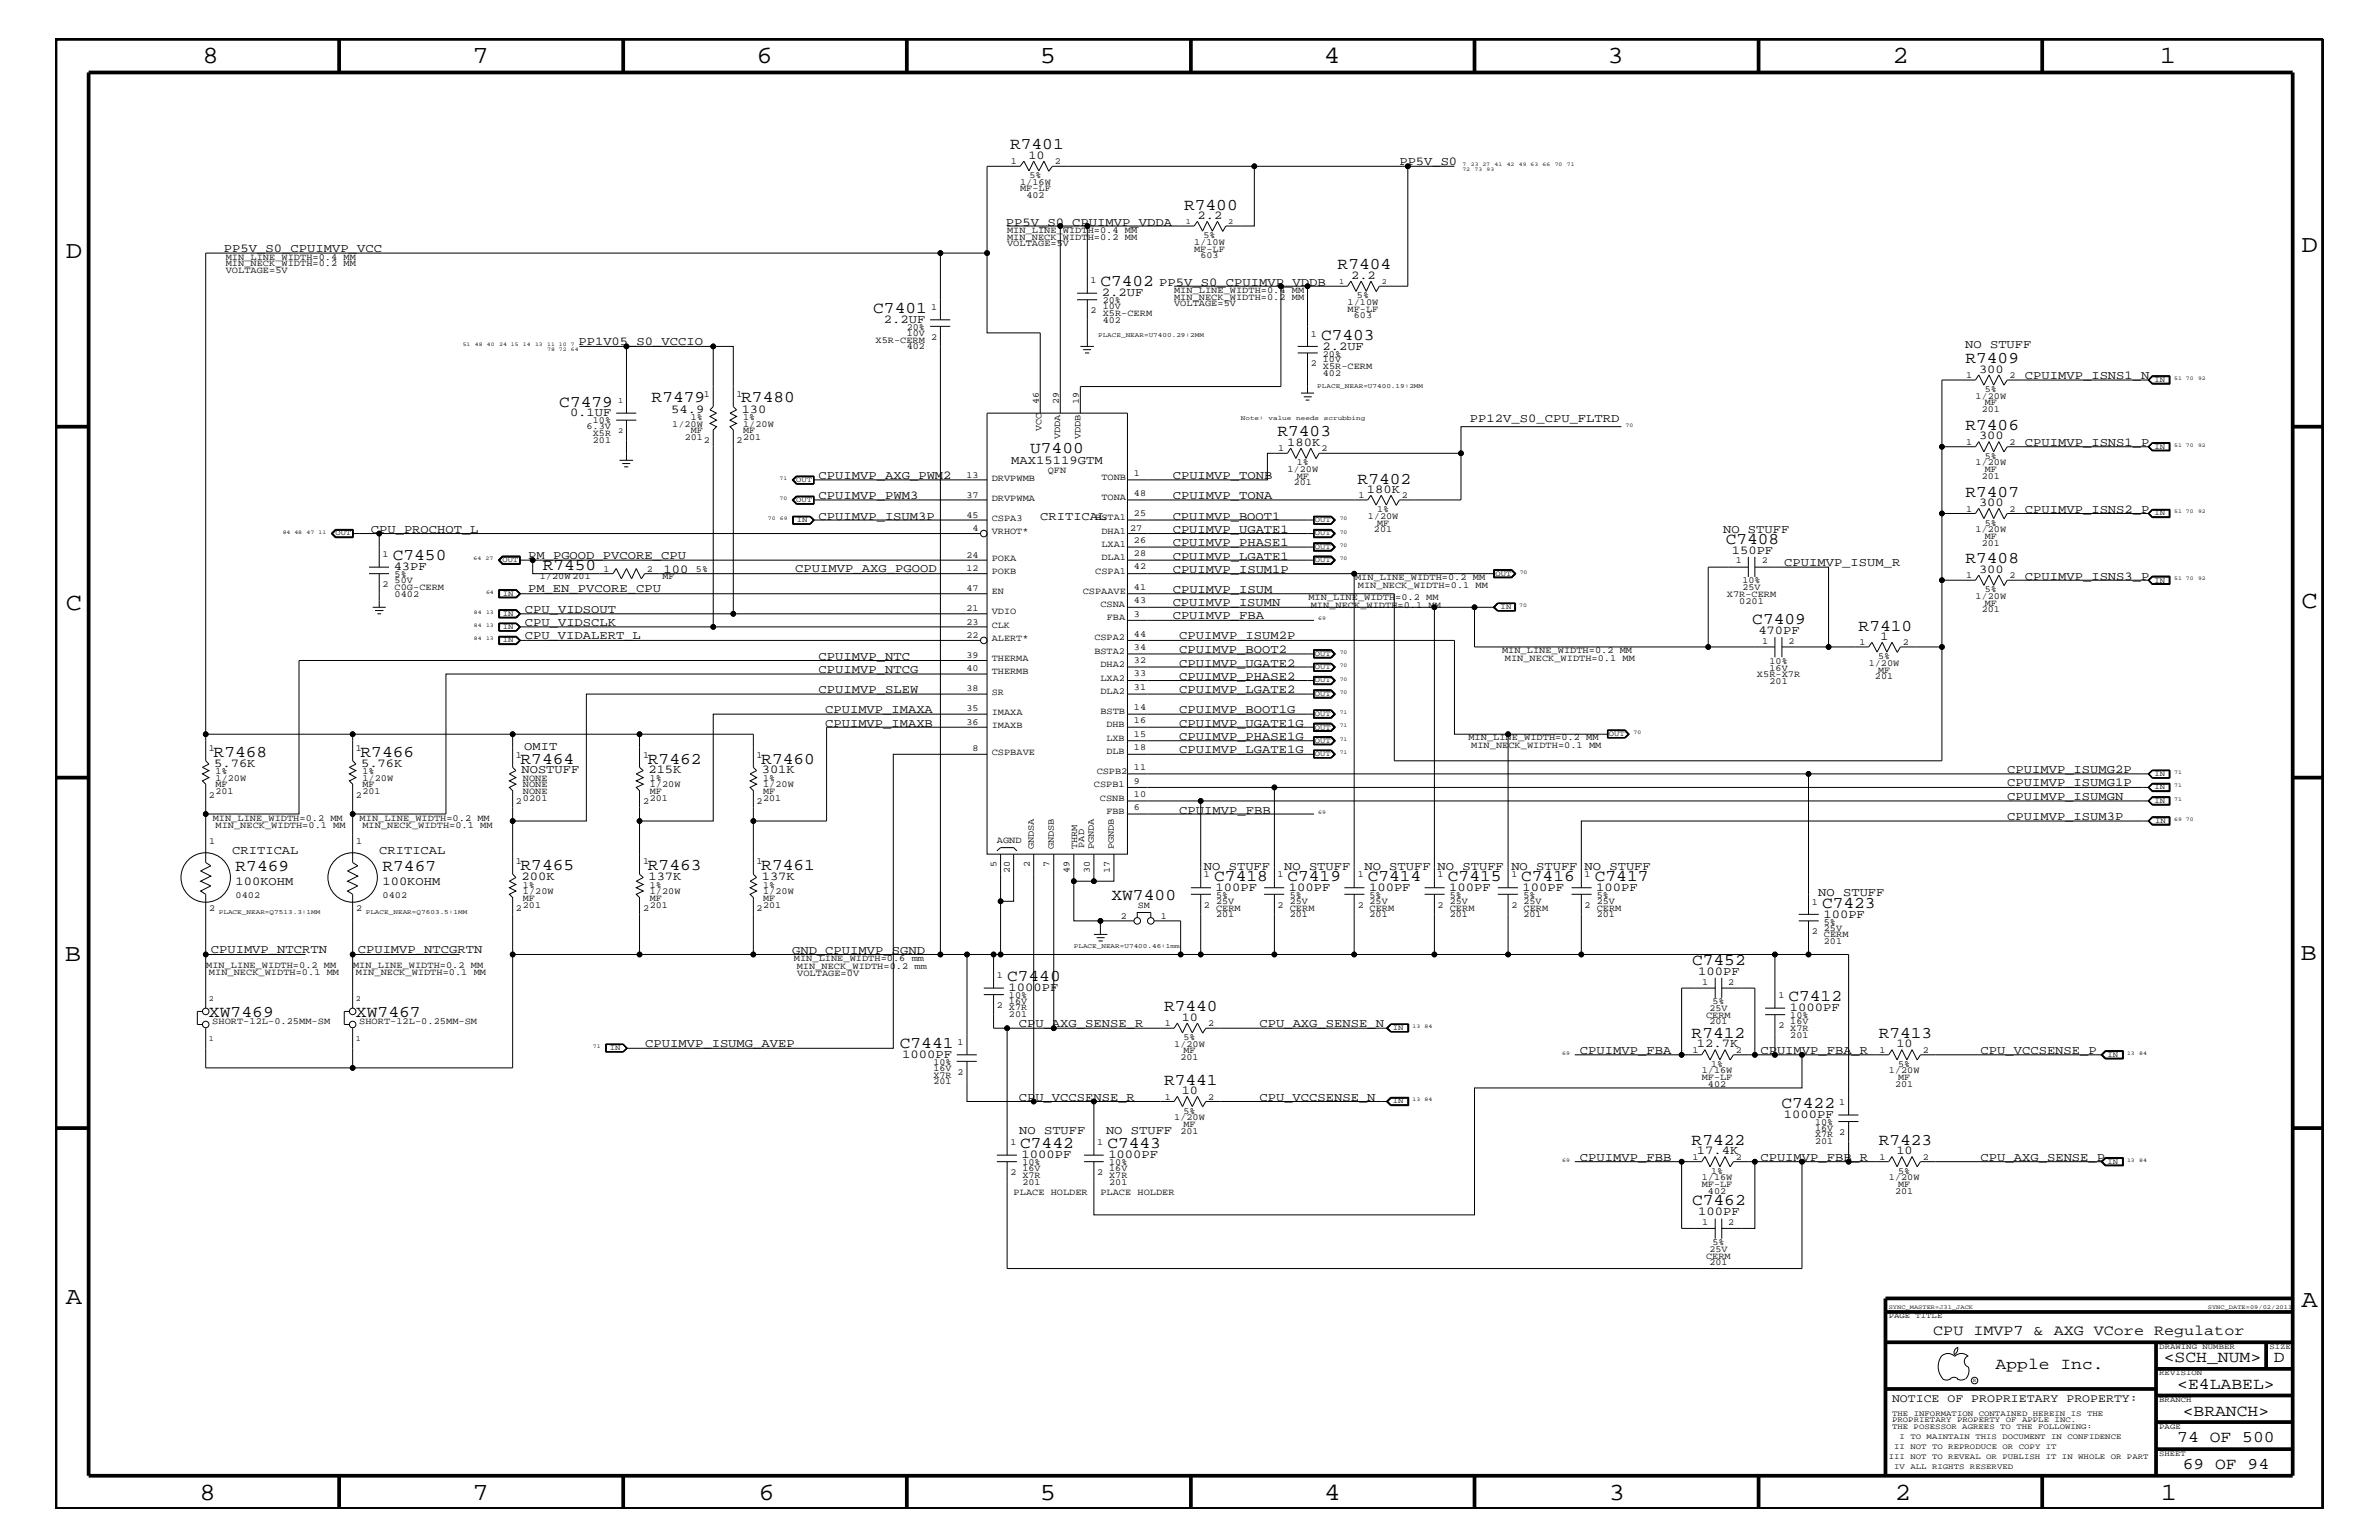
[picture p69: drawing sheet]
<svg xmlns="http://www.w3.org/2000/svg" width="432mm" height="279mm" viewBox="0 0 432 279" stroke-linecap="round" stroke-linejoin="round" font-family="sans-serif">
<defs><g id="words">
<g font-size="4.5">
<text x="36.7" y="11.5">8</text>
<text x="85.8" y="11.5">7</text>
<text x="137.3" y="11.5">6</text>
<text x="188.7" y="11.5">5</text>
<text x="240.3" y="11.5">4</text>
<text x="291.8" y="11.5">3</text>
<text x="343.5" y="11.5">2</text>
<text x="392" y="11.5">1</text>
<text x="11.9" y="46.8">D</text>
<text x="417.7" y="45.7">D</text>
<text x="11.9" y="110.6">C</text>
<text x="417.7" y="110.3">C</text>
<text x="11.8" y="174.3">B</text>
<text x="417.6" y="174.2">B</text>
<text x="11.9" y="236.7">A</text>
<text x="417.7" y="237.1">A</text>
<text x="36.2" y="272.1">8</text>
<text x="85.8" y="272.1">7</text>
<text x="137.7" y="272.1">6</text>
<text x="188.7" y="272.1">5</text>
<text x="240.4" y="272.1">4</text>
<text x="292" y="272.1">3</text>
<text x="343.9" y="272.1">2</text>
<text x="392.2" y="272.1">1</text>
</g>
<g font-size="3">
<text x="183.3" y="27.1">R7401</text>
<text x="214.9" y="38">R7400</text>
<text x="199.7" y="51.9">C7402</text>
<text x="242.8" y="48.9">R7404</text>
<text x="158.5" y="56.8">C7401</text>
<text x="239.8" y="61.7">C7403</text>
<text x="356.7" y="65.9">R7409</text>
<text x="101.5" y="73.8">C7479</text>
<text x="118.3" y="73">R7479</text>
<text x="134.5" y="73">R7480</text>
<text x="187" y="82.2">U7400</text>
<text x="231.9" y="79.2">R7403</text>
<text x="356.7" y="78">R7406</text>
<text x="246.4" y="87.7">R7402</text>
<text x="356.7" y="90.1">R7407</text>
<text x="71.3" y="101.6">C7450</text>
<text x="313.2" y="98.7">C7408</text>
<text x="98.5" y="103.5">R7450</text>
<text x="356.7" y="102.2">R7408</text>
<text x="318.1" y="113.1">C7409</text>
<text x="337.4" y="114.4">R7410</text>
<text x="38.8" y="137.3">R7468</text>
<text x="65.4" y="137.3">R7466</text>
<text x="94.5" y="138.5">R7464</text>
<text x="117.6" y="138.5">R7462</text>
<text x="138.2" y="138.5">R7460</text>
<text x="42.8" y="158">R7469</text>
<text x="69.4" y="158">R7467</text>
<text x="94.5" y="157.9">R7465</text>
<text x="117.6" y="157.9">R7463</text>
<text x="138.2" y="157.9">R7461</text>
<text x="220.4" y="159.9">C7418</text>
<text x="233.7" y="159.9">C7419</text>
<text x="248.2" y="159.9">C7414</text>
<text x="262.8" y="159.9">C7415</text>
<text x="276.1" y="159.9">C7416</text>
<text x="289.5" y="159.9">C7417</text>
<text x="201.7" y="163.4">XW7400</text>
<text x="330.7" y="164.7">C7423</text>
<text x="182.8" y="178">C7440</text>
<text x="307.1" y="175">C7452</text>
<text x="37.9" y="184.6">XW7469</text>
<text x="64.6" y="184.6">XW7467</text>
<text x="211.3" y="183.5">R7440</text>
<text x="324.6" y="181.6">C7412</text>
<text x="163.3" y="190.2">C7441</text>
<text x="307" y="188.3">R7412</text>
<text x="341" y="188.3">R7413</text>
<text x="211.3" y="196.8">R7441</text>
<text x="323.3" y="201">C7422</text>
<text x="185.2" y="208.3">C7442</text>
<text x="201" y="208.3">C7443</text>
<text x="307" y="207.7">R7422</text>
<text x="341" y="207.7">R7423</text>
<text x="307.1" y="218.6">C7462</text>
<text x="362.2" y="248.4">Apple Inc.</text>
<text x="392.7" y="247.1">&lt;SCH_NUM&gt;</text>
<text x="395.2" y="252">&lt;E4LABEL&gt;</text>
<text x="412.7" y="247.1">D</text>
<text x="396.2" y="256.8">&lt;BRANCH&gt;</text>
<text x="395.2" y="261.6">74 OF 500</text>
<text x="396.2" y="266.6">69 OF 94</text>
</g>
<text font-size="2.7" x="350.9" y="242.3">CPU IMVP7 &amp; AXG VCore Regulator</text>
<g font-size="2.2">
<text x="186.6" y="28.8">10</text>
<text x="254" y="30">PP5V_S0</text>
<text x="182.5" y="40.9">PP5V_S0_CPUIMVP_VDDA</text>
<text x="217.4" y="39.7">2.2</text>
<text x="40.6" y="45.7">PP5V_S0_CPUIMVP_VCC</text>
<text x="200" y="53.8">2.2UF</text>
<text x="210.4" y="51.8">PP5V_S0_CPUIMVP_VDDB</text>
<text x="245.2" y="50.7">2.2</text>
<text x="160.4" y="58.6">2.2UF</text>
<text x="105" y="62.6">PP1V05_S0_VCCIO</text>
<text x="240" y="63.4">2.2UF</text>
<text x="356.7" y="63.2">NO STUFF</text>
<text x="359.2" y="67.6">300</text>
<text x="367.5" y="68.8">CPUIMVP_ISNS1_N</text>
<text x="103.5" y="75.6">0.1UF</text>
<text x="121.8" y="74.9">54.9</text>
<text x="134.6" y="74.9">130</text>
<text x="266.8" y="76.6">PP12V_S0_CPU_FLTRD</text>
<text x="233.6" y="80.9">180K</text>
<text x="359.2" y="79.7">300</text>
<text x="367.5" y="80.9">CPUIMVP_ISNS1_P</text>
<text x="148.6" y="87">CPUIMVP_AXG_PWM2</text>
<text x="183.6" y="84.2">MAX15119GTM</text>
<text x="212.9" y="87">CPUIMVP_TONB</text>
<text x="248.1" y="89.4">180K</text>
<text x="148.6" y="90.6">CPUIMVP_PWM3</text>
<text x="148.6" y="94.3">CPUIMVP_ISUM3P</text>
<text x="188.8" y="94.3">CRITICAL</text>
<text x="212.9" y="94.3">CPUIMVP_BOOT1</text>
<text x="212.9" y="90.6">CPUIMVP_TONA</text>
<text x="359.2" y="91.8">300</text>
<text x="367.5" y="93.1">CPUIMVP_ISNS2_P</text>
<text x="67.3" y="96.6">CPU_PROCHOT_L</text>
<text x="95.8" y="101.4">PM_PGOOD_PVCORE_CPU</text>
<text x="212.9" y="99.1">CPUIMVP_PHASE1</text>
<text x="212.9" y="101.5">CPUIMVP_LGATE1</text>
<text x="212.9" y="96.6">CPUIMVP_UGATE1</text>
<text x="312.8" y="96.6">NO STUFF</text>
<text x="314.3" y="100.4">150PF</text>
<text x="71.5" y="103.5">43PF</text>
<text x="95.8" y="107.5">PM_EN_PVCORE_CPU</text>
<text x="120.4" y="104">100</text>
<text x="144.4" y="103.8">CPUIMVP_AXG_PGOOD</text>
<text x="212.9" y="103.9">CPUIMVP_ISUM1P</text>
<text x="212.9" y="107.6">CPUIMVP_ISUM</text>
<text x="323.9" y="102.7">CPUIMVP_ISUM_R</text>
<text x="359.2" y="104">300</text>
<text x="367.5" y="105.2">CPUIMVP_ISNS3_P</text>
<text x="95.2" y="111.2">CPU_VIDSOUT</text>
<text x="95.2" y="113.7">CPU_VIDSCLK</text>
<text x="212.9" y="112.4">CPUIMVP_FBA</text>
<text x="212.9" y="110">CPUIMVP_ISUMN</text>
<text x="95.2" y="116">CPU_VIDALERT_L</text>
<text x="148.6" y="119.7">CPUIMVP_NTC</text>
<text x="214" y="118.5">CPUIMVP_BOOT2</text>
<text x="214" y="116">CPUIMVP_ISUM2P</text>
<text x="319.2" y="115">470PF</text>
<text x="341.3" y="116.1">1</text>
<text x="148.6" y="125.8">CPUIMVP_SLEW</text>
<text x="148.6" y="122.1">CPUIMVP_NTCG</text>
<text x="214" y="125.8">CPUIMVP_LGATE2</text>
<text x="214" y="123.3">CPUIMVP_PHASE2</text>
<text x="214" y="120.9">CPUIMVP_UGATE2</text>
<text x="149.8" y="131.9">CPUIMVP_IMAXB</text>
<text x="149.8" y="129.4">CPUIMVP_IMAXA</text>
<text x="214" y="131.9">CPUIMVP_UGATE1G</text>
<text x="214" y="129.4">CPUIMVP_BOOT1G</text>
<text x="95.2" y="136">OMIT</text>
<text x="214" y="134.2">CPUIMVP_PHASE1G</text>
<text x="214" y="136.7">CPUIMVP_LGATE1G</text>
<text x="38.9" y="139.1">5.76K</text>
<text x="65.5" y="139.1">5.76K</text>
<text x="94.7" y="140.3">NOSTUFF</text>
<text x="117.7" y="140.3">215K</text>
<text x="138.3" y="140.3">301K</text>
<text x="364.3" y="142.7">CPUIMVP_ISUMG1P</text>
<text x="364.3" y="140.3">CPUIMVP_ISUMG2P</text>
<text x="214" y="147.6">CPUIMVP_FBB</text>
<text x="364.3" y="145.1">CPUIMVP_ISUMGN</text>
<text x="364.3" y="148.8">CPUIMVP_ISUM3P</text>
<text x="42.2" y="155">CRITICAL</text>
<text x="68.8" y="155">CRITICAL</text>
<text x="42.8" y="160.6">100KOHM</text>
<text x="69.4" y="160.6">100KOHM</text>
<text x="94.7" y="159.7">200K</text>
<text x="117.7" y="159.7">137K</text>
<text x="138.3" y="159.7">137K</text>
<text x="218.5" y="157.8">NO STUFF</text>
<text x="220.6" y="161.7">100PF</text>
<text x="233.1" y="157.8">NO STUFF</text>
<text x="233.9" y="161.7">100PF</text>
<text x="247.6" y="157.8">NO STUFF</text>
<text x="248.5" y="161.7">100PF</text>
<text x="260.9" y="157.8">NO STUFF</text>
<text x="263.1" y="161.7">100PF</text>
<text x="274.3" y="157.8">NO STUFF</text>
<text x="276.4" y="161.7">100PF</text>
<text x="287.6" y="157.8">NO STUFF</text>
<text x="289.7" y="161.7">100PF</text>
<text x="330" y="162.6">NO STUFF</text>
<text x="331" y="166.5">100PF</text>
<text x="38.3" y="172.9">CPUIMVP_NTCRTN</text>
<text x="64.9" y="172.9">CPUIMVP_NTCGRTN</text>
<text x="143.8" y="173">GND_CPUIMVP_SGND</text>
<text x="183" y="179.9">1000PF</text>
<text x="308.2" y="176.8">100PF</text>
<text x="214.5" y="185.2">10</text>
<text x="324.9" y="183.5">1000PF</text>
<text x="117.1" y="190">CPUIMVP_ISUMG_AVEP</text>
<text x="163.7" y="192">1000PF</text>
<text x="184.9" y="186.4">CPU_AXG_SENSE_R</text>
<text x="228.6" y="186.4">CPU_AXG_SENSE_N</text>
<text x="286.8" y="191.2">CPUIMVP_FBA</text>
<text x="308" y="190">12.7K</text>
<text x="319.5" y="191.2">CPUIMVP_FBA_R</text>
<text x="344.2" y="190">10</text>
<text x="359.5" y="191.2">CPU_VCCSENSE_P</text>
<text x="184.9" y="199.7">CPU_VCCSENSE_R</text>
<text x="214.5" y="198.5">10</text>
<text x="228.6" y="199.7">CPU_VCCSENSE_N</text>
<text x="323.8" y="202.9">1000PF</text>
<text x="185" y="205.7">NO STUFF</text>
<text x="200.7" y="205.7">NO STUFF</text>
<text x="308" y="209.4">17.4K</text>
<text x="344.2" y="209.4">10</text>
<text x="185.4" y="210.2">1000PF</text>
<text x="201.2" y="210.2">1000PF</text>
<text x="286.8" y="210.6">CPUIMVP_FBB</text>
<text x="319.5" y="210.6">CPUIMVP_FBB_R</text>
<text x="359.5" y="210.6">CPU_AXG_SENSE_P</text>
<text x="308.2" y="220.4">100PF</text>
</g>
<text font-size="2.1" x="343.4" y="254.4">NOTICE OF PROPRIETARY PROPERTY:</text>
<g font-size="1.7">
<text x="183.5" y="29.7">1</text>
<text x="191.4" y="29.7">2</text>
<text x="185.2" y="33.6">1/16W</text>
<text x="185.2" y="34.7">MF-LF</text>
<text x="186.3" y="35.9">402</text>
<text x="186.9" y="32.3">5%</text>
<text x="41" y="47.1">MIN_LINE_WIDTH=0.4 MM</text>
<text x="182.8" y="42.3">MIN_LINE_WIDTH=0.4 MM</text>
<text x="182.8" y="43.5">MIN_NECK_WIDTH=0.2 MM</text>
<text x="182.8" y="44.6">VOLTAGE=5V</text>
<text x="216.7" y="45.7">MF-LF</text>
<text x="216.7" y="44.4">1/10W</text>
<text x="217.9" y="46.8">603</text>
<text x="218.4" y="43.2">5%</text>
<text x="41" y="49.6">VOLTAGE=5V</text>
<text x="41" y="48.3">MIN_NECK_WIDTH=0.2 MM</text>
<text x="198" y="51.3">1</text>
<text x="213.1" y="53.2">MIN_LINE_WIDTH=0.4 MM</text>
<text x="164.6" y="59.8">20%</text>
<text x="169" y="56.2">1</text>
<text x="198" y="56.8">2</text>
<text x="200.2" y="56.1">10V</text>
<text x="200.2" y="55">20%</text>
<text x="200.2" y="58.5">402</text>
<text x="200.2" y="57.3">X5R-CERM</text>
<text x="213.1" y="55.6">VOLTAGE=5V</text>
<text x="213.1" y="54.4">MIN_NECK_WIDTH=0.2 MM</text>
<text x="244.6" y="56.6">MF-LF</text>
<text x="244.6" y="55.3">1/10W</text>
<text x="245.7" y="57.8">603</text>
<text x="246.3" y="54.1">5%</text>
<text x="158.9" y="62.2">X5R-CERM</text>
<text x="164.6" y="60.9">10V</text>
<text x="164.6" y="63.4">402</text>
<text x="169" y="61.7">2</text>
<text x="237.9" y="61.1">1</text>
<text x="240.1" y="65.7">10V</text>
<text x="240.1" y="64.7">20%</text>
<text x="127.8" y="72">1</text>
<text x="133.7" y="72">1</text>
<text x="237.9" y="66.5">2</text>
<text x="240.1" y="68.2">402</text>
<text x="240.1" y="67">X5R-CERM</text>
<text x="356.9" y="68.5">1</text>
<text x="360.3" y="71.1">5%</text>
<text x="364.7" y="68.5">2</text>
<text x="106.4" y="77.9">6.3V</text>
<text x="107.6" y="76.8">10%</text>
<text x="122" y="77.4">1/20W</text>
<text x="125.4" y="76.2">1%</text>
<text x="134.9" y="77.4">1/20W</text>
<text x="134.9" y="76.2">1%</text>
<text x="188.6" y="73.3" transform="rotate(-90 188.6 73.3)">46</text>
<text x="192.2" y="73.3" transform="rotate(-90 192.2 73.3)">29</text>
<text x="195.8" y="73.3" transform="rotate(-90 195.8 73.3)">19</text>
<text x="358.6" y="72.3">1/20W</text>
<text x="359.7" y="74.7">201</text>
<text x="360.3" y="73.5">MF</text>
<text x="107.6" y="79.1">X5R</text>
<text x="107.6" y="80.3">201</text>
<text x="124.3" y="79.9">201</text>
<text x="125.4" y="78.6">MF</text>
<text x="127.8" y="80.5">2</text>
<text x="133.7" y="80.5">2</text>
<text x="134.9" y="79.9">201</text>
<text x="134.9" y="78.6">MF</text>
<text x="189.1" y="78.3" transform="rotate(-90 189.1 78.3)">VCC</text>
<text x="192.4" y="79.7" transform="rotate(-90 192.4 79.7)">VDDA</text>
<text x="196.1" y="79.7" transform="rotate(-90 196.1 79.7)">VDDB</text>
<text x="232" y="81.9">1</text>
<text x="239.9" y="81.9">2</text>
<text x="356.9" y="80.7">1</text>
<text x="360.3" y="83.3">5%</text>
<text x="364.7" y="80.7">2</text>
<text x="175.4" y="86.6">13</text>
<text x="180" y="87.2">DRVPWMB</text>
<text x="190.2" y="85.8">QFN</text>
<text x="199.9" y="87.1">TONB</text>
<text x="205.8" y="86.4">1</text>
<text x="233.7" y="85.6">1/20W</text>
<text x="234.8" y="88.1">201</text>
<text x="235.4" y="84.4">1%</text>
<text x="235.4" y="86.9">MF</text>
<text x="358.6" y="84.4">1/20W</text>
<text x="359.7" y="86.9">201</text>
<text x="360.3" y="85.6">MF</text>
<text x="175.4" y="93.9">45</text>
<text x="175.4" y="90.3">37</text>
<text x="180" y="94.5">CSPA3</text>
<text x="180" y="90.9">DRVPWMA</text>
<text x="198.8" y="94.3">BSTA1</text>
<text x="199.9" y="90.7">TONA</text>
<text x="205.8" y="93.7">25</text>
<text x="205.8" y="90">48</text>
<text x="246.5" y="90.4">1</text>
<text x="248.2" y="94.2">1/20W</text>
<text x="249.9" y="92.9">1%</text>
<text x="249.9" y="95.4">MF</text>
<text x="254.4" y="90.4">2</text>
<text x="356.9" y="92.8">1</text>
<text x="360.3" y="95.4">5%</text>
<text x="364.7" y="92.8">2</text>
<text x="69.4" y="101">1</text>
<text x="175.4" y="101.2">24</text>
<text x="176.5" y="96.4">4</text>
<text x="180" y="101.8">POKA</text>
<text x="180" y="96.9">VRHOT*</text>
<text x="199.9" y="99.3">LXA1</text>
<text x="199.9" y="96.8">DHA1</text>
<text x="199.9" y="101.6">DLA1</text>
<text x="205.1" y="96.4">27</text>
<text x="205.8" y="98.5">26</text>
<text x="205.8" y="101">28</text>
<text x="249.4" y="96.5">201</text>
<text x="358.6" y="96.5">1/20W</text>
<text x="359.7" y="99">201</text>
<text x="360.3" y="97.7">MF</text>
<text x="69.4" y="106.5">2 C0G-CERM</text>
<text x="71.6" y="105.8">50V</text>
<text x="71.6" y="104.7">5%</text>
<text x="98" y="105">1/20W 201</text>
<text x="109.6" y="103.7">1</text>
<text x="117.4" y="103.7">2</text>
<text x="120.2" y="105">MF</text>
<text x="126.3" y="103.8">5%</text>
<text x="175.4" y="107.2">47</text>
<text x="175.4" y="103.7">12</text>
<text x="180" y="104.2">POKB</text>
<text x="180" y="107.8">EN</text>
<text x="196.5" y="107.7">CSPAAVE</text>
<text x="198.8" y="104.1">CSPA1</text>
<text x="205.8" y="107">41</text>
<text x="205.8" y="103.3">42</text>
<text x="246" y="105.2">MIN_LINE_WIDTH=0.2 MM</text>
<text x="246.5" y="106.7">MIN_NECK_WIDTH=0.1 MM</text>
<text x="315" y="102.2">1</text>
<text x="316.3" y="107.1">25V</text>
<text x="316.3" y="105.9">10%</text>
<text x="319.8" y="102.2">2</text>
<text x="356.9" y="104.9">1</text>
<text x="360.3" y="107.5">5%</text>
<text x="364.7" y="104.9">2</text>
<text x="71.6" y="108.2">0402</text>
<text x="175.4" y="113.3">23</text>
<text x="175.4" y="110.9">21</text>
<text x="180" y="113.9">CLK</text>
<text x="180" y="111.4">VDIO</text>
<text x="199.7" y="110.2">CSNA</text>
<text x="200.9" y="112.6">FBA</text>
<text x="205.8" y="109.4">43</text>
<text x="205.8" y="111.9">3</text>
<text x="237.5" y="108.8">MIN_LINE_WIDTH=0.2 MM</text>
<text x="237.9" y="110.3">MIN_NECK_WIDTH=0.1 MM</text>
<text x="313.4" y="108.3">X7R-CERM</text>
<text x="315.7" y="109.5">0201</text>
<text x="358.6" y="108.7">1/20W</text>
<text x="359.7" y="111.1">201</text>
<text x="360.3" y="109.9">MF</text>
<text x="175.4" y="115.8">22</text>
<text x="175.4" y="119.4">39</text>
<text x="180" y="116.4">ALERT*</text>
<text x="198.6" y="116.2">CSPA2</text>
<text x="198.6" y="118.6">BSTA2</text>
<text x="205.8" y="115.5">44</text>
<text x="205.8" y="117.9">34</text>
<text x="272.6" y="118.6">MIN_LINE_WIDTH=0.2 MM</text>
<text x="319.9" y="116.8">1</text>
<text x="324.6" y="116.8">2</text>
<text x="337.5" y="117">1</text>
<text x="340.9" y="119.6">5%</text>
<text x="345.4" y="117">2</text>
<text x="175.4" y="121.8">40</text>
<text x="175.4" y="125.4">38</text>
<text x="180" y="122.4">THERMB</text>
<text x="180" y="120">THERMA</text>
<text x="199.7" y="123.5">LXA2</text>
<text x="199.7" y="121">DHA2</text>
<text x="199.7" y="125.9">DLA2</text>
<text x="205.8" y="122.7">33</text>
<text x="205.8" y="125.2">31</text>
<text x="205.8" y="120.3">32</text>
<text x="273.1" y="120">MIN_NECK_WIDTH=0.1 MM</text>
<text x="318.9" y="122.9">X5R-X7R</text>
<text x="321.2" y="121.7">16V</text>
<text x="321.2" y="120.4">10%</text>
<text x="321.2" y="124.1">201</text>
<text x="339.2" y="120.8">1/20W</text>
<text x="340.3" y="123.2">201</text>
<text x="340.9" y="122">MF</text>
<text x="175.4" y="131.5">36</text>
<text x="175.4" y="129.1">35</text>
<text x="180" y="126">SR</text>
<text x="180" y="129.7">IMAXA</text>
<text x="199.7" y="129.6">BSTB</text>
<text x="200.8" y="131.9">DHB</text>
<text x="205.8" y="128.8">14</text>
<text x="205.8" y="131.3">16</text>
<text x="37.9" y="136.2">1</text>
<text x="64.6" y="136.2">1</text>
<text x="93.6" y="137.4">1</text>
<text x="116.8" y="137.4">1</text>
<text x="137.3" y="137.4">1</text>
<text x="176.5" y="136.3">8</text>
<text x="180" y="136.9">CSPBAVE</text>
<text x="180" y="132.1">IMAXB</text>
<text x="200.8" y="134.4">LXB</text>
<text x="200.8" y="136.8">DLB</text>
<text x="205.8" y="133.6">15</text>
<text x="205.8" y="136.1">18</text>
<text x="266.5" y="134.3">MIN_LINE_WIDTH=0.2 MM</text>
<text x="267" y="135.7">MIN_NECK_WIDTH=0.1 MM</text>
<text x="39.1" y="141.7">1/20W</text>
<text x="39.1" y="140.4">1%</text>
<text x="39.1" y="142.9">MF</text>
<text x="65.8" y="141.7">1/20W</text>
<text x="65.8" y="140.4">1%</text>
<text x="65.8" y="142.9">MF</text>
<text x="94.9" y="142.9">NONE</text>
<text x="94.9" y="141.7">NONE</text>
<text x="117.9" y="142.9">1/20W</text>
<text x="117.9" y="141.7">1%</text>
<text x="138.5" y="142.9">1/20W</text>
<text x="138.5" y="141.7">1%</text>
<text x="198.5" y="142.9">CSPB1</text>
<text x="199.1" y="140.4">CSPB2</text>
<text x="205.8" y="139.7">11</text>
<text x="205.8" y="142.2">9</text>
<text x="37.9" y="144.7">2</text>
<text x="38.6" y="148.9">MIN_LINE_WIDTH=0.2 MM</text>
<text x="39.1" y="144">201</text>
<text x="64.6" y="144.7">2</text>
<text x="65.3" y="148.9">MIN_LINE_WIDTH=0.2 MM</text>
<text x="65.8" y="144">201</text>
<text x="93.6" y="145.9">2</text>
<text x="94.9" y="145.3">0201</text>
<text x="94.9" y="144">NONE</text>
<text x="116.8" y="145.9">2</text>
<text x="117.9" y="145.3">201</text>
<text x="117.9" y="144">MF</text>
<text x="137.3" y="145.9">2</text>
<text x="138.5" y="145.3">201</text>
<text x="138.5" y="144">MF</text>
<text x="199.6" y="145.3">CSNB</text>
<text x="200.8" y="147.7">FBB</text>
<text x="205.8" y="144.6">10</text>
<text x="205.8" y="147">6</text>
<text x="38" y="153.2">1</text>
<text x="39.1" y="150.3">MIN_NECK_WIDTH=0.1 MM</text>
<text x="64.6" y="153.2">1</text>
<text x="65.8" y="150.3">MIN_NECK_WIDTH=0.1 MM</text>
<text x="180.9" y="152.9">AGND</text>
<text x="187.6" y="154.1" transform="rotate(-90 187.6 154.1)">GNDSA</text>
<text x="191.3" y="154.1" transform="rotate(-90 191.3 154.1)">GNDSB</text>
<text x="195.5" y="154.1" transform="rotate(-90 195.5 154.1)">THRM</text>
<text x="196.8" y="153.8" transform="rotate(-90 196.8 153.8)">PAD</text>
<text x="198.5" y="154.1" transform="rotate(-90 198.5 154.1)">PGNDA</text>
<text x="202.2" y="154.1" transform="rotate(-90 202.2 154.1)">PGNDB</text>
<text x="93.6" y="156.8">1</text>
<text x="94.9" y="161.1">1%</text>
<text x="116.8" y="156.8">1</text>
<text x="117.9" y="161.1">1%</text>
<text x="137.3" y="156.8">1</text>
<text x="138.5" y="161.1">1%</text>
<text x="180.8" y="157.3" transform="rotate(-90 180.8 157.3)">5</text>
<text x="183.3" y="158.4" transform="rotate(-90 183.3 158.4)">20</text>
<text x="186.9" y="157.3" transform="rotate(-90 186.9 157.3)">2</text>
<text x="190.5" y="157.3" transform="rotate(-90 190.5 157.3)">7</text>
<text x="194.1" y="158.4" transform="rotate(-90 194.1 158.4)">49</text>
<text x="197.8" y="158.4" transform="rotate(-90 197.8 158.4)">30</text>
<text x="201.4" y="158.4" transform="rotate(-90 201.4 158.4)">17</text>
<text x="218.5" y="159.2">1</text>
<text x="231.9" y="159.2">1</text>
<text x="246.5" y="159.2">1</text>
<text x="260.9" y="159.2">1</text>
<text x="274.3" y="159.2">1</text>
<text x="287.6" y="159.2">1</text>
<text x="38" y="165.3">2</text>
<text x="42.8" y="162.8">0402</text>
<text x="64.6" y="165.3">2</text>
<text x="69.4" y="162.8">0402</text>
<text x="93.6" y="165.3">2</text>
<text x="94.9" y="162.2">1/20W</text>
<text x="94.9" y="164.7">201</text>
<text x="94.9" y="163.5">MF</text>
<text x="116.8" y="165.3">2</text>
<text x="117.9" y="162.2">1/20W</text>
<text x="117.9" y="164.7">201</text>
<text x="117.9" y="163.5">MF</text>
<text x="137.3" y="165.3">2</text>
<text x="138.5" y="162.2">1/20W</text>
<text x="138.5" y="164.7">201</text>
<text x="138.5" y="163.5">MF</text>
<text x="203.4" y="166.7">2</text>
<text x="206.5" y="164.7">SM</text>
<text x="210.7" y="166.7">1</text>
<text x="218.5" y="164.7">2</text>
<text x="220.7" y="163.9">25V</text>
<text x="220.7" y="162.8">5%</text>
<text x="220.7" y="166.4">201</text>
<text x="220.7" y="165.2">CERM</text>
<text x="231.9" y="164.7">2</text>
<text x="234.1" y="163.9">25V</text>
<text x="234.1" y="162.8">5%</text>
<text x="234.1" y="166.4">201</text>
<text x="234.1" y="165.2">CERM</text>
<text x="246.5" y="164.7">2</text>
<text x="248.6" y="163.9">25V</text>
<text x="248.6" y="162.8">5%</text>
<text x="248.6" y="166.4">201</text>
<text x="248.6" y="165.2">CERM</text>
<text x="260.9" y="164.7">2</text>
<text x="263.1" y="163.9">25V</text>
<text x="263.1" y="162.8">5%</text>
<text x="263.1" y="166.4">201</text>
<text x="263.1" y="165.2">CERM</text>
<text x="274.3" y="164.7">2</text>
<text x="276.5" y="163.9">25V</text>
<text x="276.5" y="162.8">5%</text>
<text x="276.5" y="166.4">201</text>
<text x="276.5" y="165.2">CERM</text>
<text x="287.6" y="164.7">2</text>
<text x="289.8" y="163.9">25V</text>
<text x="289.8" y="162.8">5%</text>
<text x="289.8" y="166.4">201</text>
<text x="289.8" y="165.2">CERM</text>
<text x="328.8" y="164.1">1</text>
<text x="331" y="167.8">5%</text>
<text x="328.8" y="169.5">2</text>
<text x="331" y="168.9">25V</text>
<text x="331" y="171.2">201</text>
<text x="331" y="170">CERM</text>
<text x="37.4" y="175.5">MIN_LINE_WIDTH=0.2 MM</text>
<text x="37.9" y="177">MIN_NECK_WIDTH=0.1 MM</text>
<text x="64.1" y="175.5">MIN_LINE_WIDTH=0.2 MM</text>
<text x="64.6" y="177">MIN_NECK_WIDTH=0.1 MM</text>
<text x="144.1" y="174.3">MIN_LINE_WIDTH=0.6 mm</text>
<text x="144.6" y="175.8">MIN_NECK_WIDTH=0.2 mm</text>
<text x="144.7" y="177.2">VOLTAGE=0V</text>
<text x="180.9" y="177.4">1</text>
<text x="308.9" y="178.7">1</text>
<text x="313.7" y="178.7">2</text>
<text x="38.5" y="185.9">SHORT-12L-0.25MM-SM</text>
<text x="65.2" y="185.9">SHORT-12L-0.25MM-SM</text>
<text x="180.9" y="182.9">2 X7R</text>
<text x="183.1" y="182.1">16V</text>
<text x="183.1" y="181">10%</text>
<text x="183.1" y="184.6">201</text>
<text x="309.7" y="184.7">CERM</text>
<text x="310.3" y="183.5">25V</text>
<text x="310.3" y="185.9">201</text>
<text x="310.8" y="182.2">5%</text>
<text x="322.8" y="181">1</text>
<text x="325" y="185.8">16V</text>
<text x="325" y="184.7">10%</text>
<text x="173.8" y="189.5">1</text>
<text x="211.4" y="186.1">1</text>
<text x="213.1" y="189.9">1/20W</text>
<text x="214.8" y="188.7">5%</text>
<text x="214.8" y="191.1">MF</text>
<text x="219.3" y="186.1">2</text>
<text x="307.2" y="191">1</text>
<text x="315" y="191">2</text>
<text x="322.8" y="186.5">2 X7R</text>
<text x="325" y="188.2">201</text>
<text x="341.1" y="191">1</text>
<text x="349" y="191">2</text>
<text x="169.4" y="194.3">16V</text>
<text x="169.4" y="193.2">10%</text>
<text x="169.4" y="196.7">201</text>
<text x="169.4" y="195.5">X7R</text>
<text x="173.8" y="195">2</text>
<text x="214.2" y="192.3">201</text>
<text x="308.9" y="194.8">1/16W</text>
<text x="308.9" y="195.9">MF-LF</text>
<text x="310" y="197.2">402</text>
<text x="310.6" y="193.6">1%</text>
<text x="342.8" y="194.8">1/20W</text>
<text x="344" y="197.2">201</text>
<text x="344.5" y="193.6">5%</text>
<text x="344.5" y="195.9">MF</text>
<text x="211.4" y="199.5">1</text>
<text x="213.1" y="203.2">1/20W</text>
<text x="214.8" y="202">5%</text>
<text x="219.3" y="199.5">2</text>
<text x="333.8" y="200.4">1</text>
<text x="183.4" y="207.7">1</text>
<text x="199.1" y="207.7">1</text>
<text x="214.2" y="205.7">201</text>
<text x="214.8" y="204.4">MF</text>
<text x="329.4" y="205.2">16V</text>
<text x="329.4" y="204.1">10%</text>
<text x="329.4" y="207.6">201</text>
<text x="329.4" y="206.4">X7R 2</text>
<text x="183.4" y="213.2">2</text>
<text x="185.6" y="212.5">16V</text>
<text x="185.6" y="211.4">10%</text>
<text x="185.6" y="214.9">201</text>
<text x="185.6" y="213.6">X7R</text>
<text x="199.1" y="213.2">2</text>
<text x="201.3" y="212.5">16V</text>
<text x="201.3" y="211.4">10%</text>
<text x="201.3" y="214.9">201</text>
<text x="201.3" y="213.6">X7R</text>
<text x="307.2" y="210.4">1</text>
<text x="308.9" y="214.2">1/16W</text>
<text x="308.9" y="215.3">MF-LF</text>
<text x="310.6" y="213">1%</text>
<text x="315" y="210.4">2</text>
<text x="341.1" y="210.4">1</text>
<text x="342.8" y="214.2">1/20W</text>
<text x="344.5" y="213">5%</text>
<text x="344.5" y="215.3">MF</text>
<text x="349" y="210.4">2</text>
<text x="184" y="216.9">PLACE HOLDER</text>
<text x="199.7" y="216.9">PLACE HOLDER</text>
<text x="310" y="216.6">402</text>
<text x="344" y="216.6">201</text>
<text x="308.9" y="222.3">1</text>
<text x="310.3" y="227.1">25V</text>
<text x="310.8" y="225.9">5%</text>
<text x="313.7" y="222.3">2</text>
<text x="309.7" y="228.4">CERM</text>
<text x="310.3" y="229.6">201</text>
</g>
<g font-size="1.4">
<text x="215.2" y="40.7">1</text>
<text x="222.9" y="40.7">2</text>
<text x="243.1" y="51.6">1</text>
<text x="250.8" y="51.6">2</text>
<text x="391.1" y="69.3">IN</text>
<text x="112.2" y="73.2">1</text>
<text x="112.2" y="78.6">2</text>
<text x="391.1" y="81.4">IN</text>
<text x="144.5" y="87.5">OUT</text>
<text x="144.5" y="91.1">OUT</text>
<text x="144.6" y="94.8">IN</text>
<text x="238.7" y="94.8">OUT</text>
<text x="391.1" y="93.5">IN</text>
<text x="60.9" y="97.1">OUT</text>
<text x="238.7" y="99.6">OUT</text>
<text x="238.7" y="97.1">OUT</text>
<text x="91.2" y="102.1">OUT</text>
<text x="238.7" y="102.1">OUT</text>
<text x="271.4" y="104.4">OUT</text>
<text x="391.1" y="105.7">IN</text>
<text x="91.3" y="111.7">IN</text>
<text x="91.3" y="108.1">IN</text>
<text x="272.4" y="110.5">IN</text>
<text x="91.3" y="116.5">IN</text>
<text x="91.3" y="114.2">IN</text>
<text x="238.7" y="119">OUT</text>
<text x="238.7" y="123.8">OUT</text>
<text x="238.7" y="121.4">OUT</text>
<text x="238.7" y="129.9">OUT</text>
<text x="238.7" y="126.3">OUT</text>
<text x="238.7" y="137.2">OUT</text>
<text x="238.7" y="134.7">OUT</text>
<text x="238.7" y="132.4">OUT</text>
<text x="292" y="133.5">OUT</text>
<text x="391.1" y="143.2">IN</text>
<text x="391.1" y="140.8">IN</text>
<text x="391.1" y="145.7">IN</text>
<text x="391.2" y="149.3">IN</text>
<text x="37.9" y="181.6">2</text>
<text x="64.6" y="181.6">2</text>
<text x="37.9" y="188.9">1</text>
<text x="64.6" y="188.9">1</text>
<text x="110.7" y="190.5">IN</text>
<text x="252.8" y="186.9">IN</text>
<text x="382.5" y="191.7">IN</text>
<text x="252.8" y="200.2">IN</text>
<text x="382.5" y="211.1">IN</text>
<text x="342.8" y="239.2">PAGE TITLE</text>
<text x="391.9" y="244.7">DRAWING NUMBER</text>
<text x="411.9" y="244.7">SIZE</text>
<text x="391.9" y="249.5">REVISION</text>
<text x="343.4" y="256.8">THE INFORMATION CONTAINED HEREIN IS THE</text>
<text x="391.9" y="254.4">BRANCH</text>
<text x="343.4" y="258">PROPRIETARY PROPERTY OF APPLE INC.</text>
<text x="343.4" y="259.3">THE POSESSOR AGREES TO THE FOLLOWING:</text>
<text x="343.8" y="262.9">II NOT TO REPRODUCE OR COPY IT</text>
<text x="344.8" y="261.1">I TO MAINTAIN THIS DOCUMENT IN CONFIDENCE</text>
<text x="391.9" y="259.3">PAGE</text>
<text x="342.8" y="264.7">III NOT TO REVEAL OR PUBLISH IT IN WHOLE OR PART</text>
<text x="343.8" y="266.6">IV ALL RIGHTS RESERVED</text>
<text x="391.9" y="264.1">SHEET</text>
</g>
<g font-size="1.2">
<text x="199.3" y="61.2">PLACE_NEAR=U7400.29:2MM</text>
<text x="239.1" y="70.4">PLACE_NEAR=U7400.19:2MM</text>
<text x="225.2" y="76.2">Note:</text>
<text x="230.2" y="76.2">value</text>
<text x="235.3" y="76.2">needs</text>
<text x="240.3" y="76.2">scrubbing</text>
<text x="39.7" y="165.9">PLACE_NEAR=Q7513.3:1MM</text>
<text x="66.4" y="165.9">PLACE_NEAR=Q7603.5:1MM</text>
<text x="194.9" y="172">PLACE_NEAR=U7400.46:1mm</text>
</g>
<g font-size="1.1">
<text x="342.8" y="237.4">SYNC_MASTER=J31_JACK</text>
<text x="400.7" y="237.4">SYNC_DATE=09/02/2011</text>
</g>
<g font-size="1">
<text x="265.4" y="31">72</text>
<text x="265.4" y="30.2">7</text>
<text x="267" y="30.2">23 27</text>
<text x="267.6" y="31">73</text>
<text x="269.8" y="31">93</text>
<text x="271.3" y="30.2">41</text>
<text x="273.5" y="30.2">42</text>
<text x="275.7" y="30.2">49 63</text>
<text x="280" y="30.2">66</text>
<text x="282.2" y="30.2">70</text>
<text x="284.4" y="30.2">71</text>
<text x="84" y="62.9">51</text>
<text x="86.2" y="62.9">48</text>
<text x="88.4" y="62.9">40</text>
<text x="90.6" y="62.9">24 15</text>
<text x="94.9" y="62.9">14</text>
<text x="97.1" y="62.9">13</text>
<text x="99.3" y="63.7">78 72</text>
<text x="99.3" y="62.9">11 10</text>
<text x="103.6" y="63.7">64</text>
<text x="103.6" y="62.9">7</text>
<text x="394.6" y="68.9">51 70</text>
<text x="398.9" y="68.9">92</text>
<text x="295.1" y="77.4">70</text>
<text x="394.6" y="81.1">51 70</text>
<text x="398.9" y="81.1">92</text>
<text x="141.5" y="87.1">71</text>
<text x="139.4" y="94.3">70</text>
<text x="141.5" y="90.7">70</text>
<text x="141.6" y="94.3">69</text>
<text x="243.2" y="94.3">70</text>
<text x="394.6" y="93.2">51 70</text>
<text x="398.9" y="93.2">92</text>
<text x="51.3" y="96.8">84 48</text>
<text x="55.6" y="96.8">47</text>
<text x="57.8" y="96.8">11</text>
<text x="85.9" y="101.6">64</text>
<text x="88.1" y="101.6">27</text>
<text x="243.2" y="101.6">70</text>
<text x="243.2" y="99.3">70</text>
<text x="243.2" y="96.8">70</text>
<text x="88.2" y="107.7">64</text>
<text x="275.8" y="104.1">70</text>
<text x="394.6" y="105.3">51 70</text>
<text x="398.9" y="105.3">92</text>
<text x="86" y="111.4">84</text>
<text x="86" y="113.7">84</text>
<text x="88.2" y="111.4">13</text>
<text x="88.2" y="113.7">13</text>
<text x="239.3" y="112.6">69</text>
<text x="275.8" y="110.2">70</text>
<text x="86" y="116.2">84</text>
<text x="88.2" y="116.2">13</text>
<text x="243.2" y="118.6">70</text>
<text x="243.2" y="125.9">70</text>
<text x="243.2" y="123.5">70</text>
<text x="243.2" y="121">70</text>
<text x="243.2" y="131.9">71</text>
<text x="243.2" y="129.6">71</text>
<text x="243.2" y="136.8">71</text>
<text x="243.2" y="134.4">71</text>
<text x="296.5" y="133.2">70</text>
<text x="394.6" y="142.9">71</text>
<text x="394.6" y="140.4">71</text>
<text x="239.3" y="147.7">69</text>
<text x="394.6" y="145.3">71</text>
<text x="394.6" y="149">69 70</text>
<text x="107.6" y="190.2">71</text>
<text x="256.4" y="186.5">13</text>
<text x="258.6" y="186.5">84</text>
<text x="283.5" y="191.4">69</text>
<text x="386.1" y="191.4">13</text>
<text x="388.3" y="191.4">84</text>
<text x="256.4" y="199.8">13</text>
<text x="258.6" y="199.8">84</text>
<text x="283.5" y="210.8">69</text>
<text x="386.1" y="210.8">13</text>
<text x="388.3" y="210.8">84</text>
<text x="358.1" y="250.7">R</text>
</g>
</g></defs>
<g fill="none" stroke="#000" stroke-width=".18">
<path d="M190.3 31l-.8-1.8-.9 1.8-1-1.8-.8 1.8-1-1.8-.6 1h-6v30.2h9.6v14.6M227.7 30.2v10.8h-5.2l-.6 1M255.5 30.2v21.7h-5.1l-.6 1M264 30.2h-73l-.7 .9M168.8 59.2h3.7M168.8 58h3.7M170.7 59.2v114h-34M170.7 58v-12.1h-133.4v87.3h26.7M170.7 45.9h8.5M182.8 41h9.6M195.5 54.4h3.6M195.5 53.2h3.6"/>
<path d="M197.4 41h-5v34M197.4 41h19.3l.6-.8 1 1.7 .8-1.7 .9 1.7 1-1.7 .9 1.7M197.4 41v12.2M197.4 54.4v8.5M213.1 51.9h19.4M237.3 51.9h-4.8v18.2h-36.4v4.9M237.3 51.9h7.3l.6-.9 .9 1.9 1-1.9 .9 1.9 .8-1.9 1 1.9M237.3 51.9v11M105.2 62.9h8.5v12.1M111.8 76.2h3.7M111.8 75h3.7M113.7 76.2v7.3"/>
<path d="M113.7 62.9h15.8M179.2 75h25.4v80h-25.4zM196.1 62.9h2.4M196.6 63.4h1.4M196.9 64h.8M235.5 62.9h3.7M235.5 64h3.7M236.1 71.3h2.4M236.6 72h1.5M237 72.6h.7M237.3 64v7.3M294.3 77.4h-29.1v4.8"/>
<path d="M390 68.9l.7 .6M390.1 68.9h-25.8l-.6 1-.9-1.9-.9 1.9-.9-1.9-.9 1.9-.9-1.9-.6 .9h-6.1v12.2M390.1 68.9l.6 .6M390.1 68.9l.6-.5h3v1.1M390.7 69.5h3.1M390.7 68.2h3.2v1.5h-3.2l-.8-.8zM390.7 68.2l-.7 .7M393.8 68.2v1.4h-3.1l-.7-.7M393.8 68.3h-3.1l-.7 .6M60.9 96h3.2v1.6h-3.2l-.8-.8zM61 96.1l-.7 .7 .7 .7M64 96.1v1.4"/>
<path d="M64 96.2h-3l-.6 .6 .6 .6h3M64 96.8h4.8M64.1 96.1h-3.2l-.7 .7 .7 .7h3.2M112.4 83.5h2.5M112.9 84.1h1.5M113.3 84.7h.7M143.9 93.7v1.4M143.9 93.8h3.2l.6 .5M144 93.8v1.2M144.5 86.4h3.2v1.4h-3.2M144.5 90h3.2v1.5h-3.2M144.5 90l-.7 .7 .7 .8"/>
<path d="M144.5 86.4l-.7 .7 .7 .7M144.6 90.1h3.1v1.3h-3.1M144.6 90.1l-.7 .6 .7 .7M144.6 86.5h3.1v1.2h-3.1M144.6 90.1l-.6 .6 .6 .7M144.6 86.5l-.7 .6 .7 .6M144.6 86.5l-.6 .6 .6 .6M147 93.8l.7 .5-.7 .7M147.1 93.7l.7 .6-.7 .8M147.1 93.7h-3.3v1.4h3.3M147.1 93.7l.6 .6-.6 .8M147.7 90.7h31.5"/>
<path d="M147.7 94.3l-.6 .7h-3.2M147.7 94.3h31.5M147.7 87.1h31.5M178 96.8h-109.2v6.1M204.6 90.7h43.6l.6-.8 1 1.7 .9-1.7 .9 1.7 .9-1.7 .9 1.7M204.6 96.8h33.9M204.6 94.3h33.9M204.6 99.3h33.9M238.4 97.5h3.2M238.4 96h3.2l.8 .8-.8 .8h-3.2zM238.4 96.1h3.2M238.4 98.5h3.2l.8 .8-.8 .7h-3.2z"/>
<path d="M238.5 98.7h3.1l.5 .6-.5 .6M238.5 96.2h3.1l.5 .6-.5 .6h-3.1M238.5 93.8h3.1l.6 .5-.6 .7h-3.1zM238.5 96.1v1.4M238.5 98.6h3.1l.6 .7-.6 .6h-3.1zM238.8 83.3l.6-1.1h25.8v8.5h-11.2l-.6 1M238.8 83.2l-.9-1.9-.8 1.9-1-1.9-.9 1.9-.9-1.9-.6 .9h-3.7v4.9h-25.4M241.6 93.8l.5 .5-.5 .7M241.6 93.7h-3.2v1.4h3.2M241.6 98.5l.7 .8-.7 .6h-3.2M241.6 96.1l.7 .7-.7 .7M241.6 96.1l.6 .7-.6 .7"/>
<path d="M241.6 93.7l.8 .6-.8 .8M241.6 93.7l.7 .6-.7 .8M352.5 81.1v12.1h6.1l.6-1 .9 1.9 .9-1.9 .9 1.9 .9-1.9 .9 1.9M352.5 93.2v12.1h6.1l.6-1 .9 1.9 .9-1.9 .9 1.9 .9-1.9 .9 1.9M352.5 81.1h6.1l.6-1 .9 1.9 .9-1.9 .9 1.9 .9-1.9 .9 1.9 .6-.9h25.8M389.9 93.2l.8-.8h3.2v1.5h-3.2zM390.1 93.2h-25.8l-.6 1M390.1 93.2l.6-.6h3v1.2h-3zM390.7 80.5h3v1.1h-3l-.6-.5zM390.7 80.3h3.2v1.5h-3.2l-.8-.7zM390.7 80.4h3.1v1.3h-3.1l-.7-.6zM390.7 92.5h3.1v1.3h-3.1l-.7-.6z"/>
<path d="M67 102.9h3.6M67 104.1h3.6M67.6 110.2h2.4M68.1 110.8h1.5M68.5 111.4h.7M68.8 104.1v6.1M90.4 101.6l.8-.7h3.2v1.5h-3.2zM90.5 110.6h3.2l.8 .8-.8 .7h-3.2zM90.5 107h3.2l.8 .7-.8 .8h-3.2zM90.5 115.4h3.2l.8 .8-.8 .8h-3.2zM90.6 113.1v1.4M90.6 101.6l.7-.6h3v1.3h-3z"/>
<path d="M90.6 113.1h3.1l.6 .6M90.7 110.8h2.9l.7 .6-.7 .6h-2.9zM90.7 107.1h2.9l.7 .6-.7 .6h-2.9zM90.7 115.6h2.9l.7 .6-.7 .6h-2.9zM90.7 113.1v1.3M91.3 101l-.6 .6 .6 .6h3M93.6 113.1l.7 .6-.7 .7M93.7 113.1h-3.2v1.4h3.2M93.7 110.7l.7 .7-.7 .6M93.7 110.7h-3.1v1.3h3.1M93.7 107h-3.1v1.4h3.1M93.7 115.5h-3.1v1.4h3.1"/>
<path d="M93.7 110.7l.6 .7M93.7 107l.7 .7-.7 .7M93.7 107l.6 .7M93.7 115.5l.7 .7-.7 .7M93.7 115.5l.6 .7M93.7 113.1l.8 .6-.8 .8M93.7 113.1l.7 .6-.7 .8M94.3 111.4l-.6 .6M94.3 111.4h84.9M94.3 107.7l-.6 .7M94.3 107.7h84.9M94.3 101.6h2.4"/>
<path d="M94.3 116.2h83.7M94.3 113.7h84.9M94.3 116.2l-.6 .7M94.3 113.7l-.6 .7h-3.1M94.4 101h-3.2l-.7 .6 .7 .8M133.1 111.4v-33.4l-.6-.6 1.2-.6-1.2-.6 1.2-.6-1.2-.6 1.2-.6-.6-.6v-10.9h-3.6v10.9l-.6 .6 1.1 .6-1.1 .6 1.1 .6-1.1 .6 1.1 .6-.5 .6v35.7M179.2 101.6h-82.5v2.5h14.6l.5-.9 1 1.8 .9-1.8 .9 1.8 .9-1.8 .9 1.8 .6-.9h62.2M179.2 119.8h-124.9v27.9h-17M204.6 104.1h41.2v57M204.6 110.2h55.8v50.9M204.6 116.2h59.4v17h9.7M204.6 107.7h48.5v30.3h99.4v-20.6"/>
<path d="M204.6 101.6h33.9M204.6 118.6h33.9M204.6 112.6h33.9M238.4 100.9h3.2l.8 .7-.8 .8h-3.2zM238.4 101h3.2l.7 .6-.7 .8M238.4 117.9h3.2l.8 .7-.8 .8h-3.2zM238.4 119.3h3.2M238.5 118.1h3.1l.5 .5-.5 .6h-3.1M238.5 101h3.1l.6 .6-.6 .7h-3.1zM238.5 119.3v-1.3h3.1l.6 .6-.6 .7M241.6 101l.5 .6-.5 .6h-3.1M241.6 117.9l.7 .7-.7 .7"/>
<path d="M245.8 104.1h25.5M260.4 110.2h10.9M267.6 110.2v7.2h42.4M271 110.2l.8-.8h3.3v1.5h-3.3zM271.1 103.3h3.3l.8 .8-.8 .7h-3.3zM271.3 103.5h3l.6 .6-.6 .6h-3zM271.9 109.5l-.6 .7 .6 .6M271.9 110.8h3.1M271.9 109.4l-.8 .8 .8 .7M271.9 109.5l-.7 .7 .7 .6M271.9 109.5h3.1M274.3 103.4l.7 .7-.7 .7"/>
<path d="M274.3 103.4h-3.1v1.4h3.1M274.3 103.4l.8 .7-.8 .7M274.9 109.5v1.3M275 109.4v1.5M317.3 102.9h-7.3v14.5h12.2M317.3 101v3.7M318.5 102.9h13.4v14.5h7.3l.6-.9 .9 1.8 .9-1.8 .9 1.8 .9-1.8 .9 1.8M318.5 101v3.7M322.2 115.6v3.6M323.4 117.4h8.5M323.4 115.6v3.6M352.5 105.3v12.1h-7.6l-.6 1"/>
<path d="M390 105.3l.7-.7h3.1v1.4M390 105.3l.7 .6h3.1M390 105.3l.7 .7M390.1 105.3h-25.8l-.6 1M390.7 104.5h3.2v1.5h-3.2l-.8-.7zM390.7 104.7h3.1M390.7 104.7l-.7 .6M390.7 104.7l-.6 .6M393.7 104.7v1.2h-3l-.6-.6M37.3 133.2v4.8l.6 .6-1.2 .6 1.2 .6-1.2 .6 1.2 .7-1.2 .6 .6 .6v14.2l1 .6-1.9 .9 1.9 .9-1.9 1 1.9 .8-1.9 1 .9 .5v11h18.2M93 133.2h-29v4.8l.6 .6-1.2 .6 1.2 .6-1.2 .6 1.2 .7-1.2 .6 .6 .6v14.2l.9 .6-1.8 .9 1.8 .9-1.8 1 1.8 .8-1.8 1 .9 .5v11h19.4M179.2 129.6h-49.7v19.4h-13.4v-5.5l-.6-.6 1.3-.6-1.3-.6 1.3-.6-1.3-.7 1.3-.6-.7-.6v-6h20.6v6l.6 .6-1.2 .6 1.2 .7-1.2 .6 1.2 .6-1.2 .6 .6 .6v5.5h13.3v-17.1h29.2"/>
<path d="M179.2 125.9h-72.8v23.1h-13.4v-5.5l-.5-.6 1.1-.6-1.1-.6 1.1-.6-1.1-.7 1.1-.6-.6-.6v-6h23.1M179.2 136.8h-17.1v53.4h-48.4M179.2 122.3h-98.3v25.4h-16.9M204.6 136.8h33.9M204.6 134.4h33.9M204.6 131.9h33.9M204.6 129.6h33.9M204.6 125.9h33.9M204.6 123.5h33.9M204.6 121h33.9M238.4 122.7h3.2l.8 .8-.8 .7h-3.2zM238.4 125.2h3.2l.8 .7-.8 .8h-3.2z"/>
<path d="M238.4 128.8h3.2l.8 .8-.8 .7h-3.2zM238.4 131.2h3.2l.8 .7-.8 .8h-3.2zM238.4 133.6h3.2l.8 .8-.8 .8h-3.2zM238.4 135.1h3.2M238.4 133.7h3.2M238.4 131.3h3.2l.7 .6-.7 .8M238.4 124.1h3.2M238.4 122.8h3.2M238.5 133.8h3.1l.5 .6-.5 .6h-3.1M238.5 125.3h3.1l.5 .6-.5 .6M238.5 122.9h3.1l.5 .6-.5 .6h-3.1M238.5 136.2h3.1l.6 .6-.6 .6h-3.1z"/>
<path d="M238.5 120.4h3.1l.6 .6-.6 .7h-3.1zM238.5 122.8v1.3M238.5 125.3h3.1l.6 .6-.6 .6h-3.1zM238.5 128.9h3.1l.6 .7-.6 .6h-3.1zM238.5 131.3h3.1l.6 .6-.6 .7h-3.1zM238.5 133.7v1.4M241.6 136.2l.5 .6-.5 .6M241.6 131.3l.5 .6-.5 .6h-3.1M241.6 128.9l.5 .7-.5 .6M241.6 120.4l.5 .6-.5 .7M241.6 136.1l.8 .7-.8 .7M241.6 136.1h-3.2v1.4h3.2"/>
<path d="M241.6 120.3h-3.2v1.5h3.2M241.6 136.1l.7 .7-.7 .7M241.6 133.7l.7 .7-.7 .7M241.6 133.7l.6 .7-.6 .7M241.6 128.8l.7 .8-.7 .6h-3.2M241.6 125.2l.7 .7-.7 .7h-3.2M241.6 122.8l.7 .7-.7 .6M241.6 122.8l.6 .7-.6 .6M241.6 120.3l.8 .7-.8 .8M241.6 120.3l.7 .7-.7 .8M291.8 133.2h-18.1v27.9M291.8 132.5h3.2l.6 .7-.6 .6h-3.2z"/>
<path d="M294.9 132.5l.6 .7-.6 .6M295 132.4l.7 .8-.7 .7M295 132.4h-3.2v1.5h3.2M390.7 139.7h3.2v1.5h-3.2M390.7 139.7l-.8 .7 .8 .8M390.7 139.7l-.7 .7M390.7 139.8h3.1M390.7 139.8l-.7 .6M390.7 139.8l-.6 .6M393.7 139.8v1.3M393.8 139.7v1.5M93 149v9.6l.6 .6-1.1 .7 1.1 .6-1.1 .6 1.1 .6-1.1 .5 .5 .6v30.9h-29"/>
<path d="M116.1 149v9.6l.7 .6-1.3 .7 1.3 .6-1.3 .6 1.3 .6-1.3 .5 .6 .6v10.4h-23.1M136.7 149v9.6l.6 .6-1.2 .7 1.2 .6-1.2 .6 1.2 .6-1.2 .5 .6 .6v10.4h-20.6M180.9 154.4l.7-.6h2.4l.6 .6M181.6 155v8.5h2.4v-8.5M187.6 155v44.8h-12.1v-7.2M191.3 155v31.5M194.9 155v12.1h10.9M194.9 159.9h3.6M198.5 155v4.9h3.7v-4.9M204.6 140.4h123.7v25.5M204.6 142.9h185.5M204.6 145.3h13.3"/>
<path d="M204.6 147.7h33.9M231.3 142.9v18.2M328.3 140.4h61.8M390 140.4l.7 .7M390 140.4l.7 .8M390 149l.7 .5M390.1 149h-103.1v12.1M390.1 145.3h-172.2v15.8M390.1 140.4l.6 .7M390.7 149.5l-.6-.5 .6-.6h3v1.1M390.7 142.3h3v1.2h-3l-.6-.6zM390.7 144.7h3v1.2h-3l-.6-.6z"/>
<path d="M390.7 142.1h3.2v1.5h-3.2l-.8-.7zM390.7 144.6h3.2v1.5h-3.2l-.8-.8zM390.7 148.2h3.2v1.5h-3.2l-.8-.7zM390.7 142.2h3.1v1.3h-3.1l-.7-.6zM390.7 144.6l-.7 .7M390.7 141.1h3.1M390.7 149.5h3.1M390.7 148.2l-.7 .8M393.8 144.6v1.4h-3.1l-.7-.7M393.8 148.2v1.4h-3.1l-.7-.6M393.8 144.6h-3.1l-.7 .7M393.8 148.3h-3.1l-.7 .7"/>
<path d="M37.3 173.2v9.7M64 173.2v9.7M170.7 173.2h4.8v18.2M175.5 173.2h4.8v6.1M178.6 179.3h3.6M180.3 173.2h1.3M181.6 163.5v9.7h36.3M198.5 169.5h2.5M199.1 170.1h1.4M199.4 170.7h.8M199.7 167.1v2.4M206.4 166.5v-.9h2.5v.9"/>
<path d="M209.5 167.1h4.8v6.1M216.2 162.2h3.6M216.2 161.1h3.6M217.9 162.2v11h13.4M229.4 162.2h3.7M229.4 161.1h3.7M231.3 162.2v11h14.5M244 162.2h3.7M244 161.1h3.7M245.8 162.2v11M245.8 173.2h14.6M258.6 162.2h3.6"/>
<path d="M258.6 161.1h3.6M260.4 162.2v11h13.3M271.9 162.2h3.6M271.9 161.1h3.6M273.7 162.2v11h13.3M285.2 162.2h3.7M285.2 161.1h3.7M287 162.2v11M287 173.2h35.2M311.3 179.3h-6.1v12.1h3.7l.6-1 .9 1.9 .9-1.9 .9 1.9 .9-1.9 .9 1.9 .6-.9h3.9v-12.1h-6M311.3 177.4v3.6M312.5 177.4v3.6"/>
<path d="M326.5 167.1h3.6M326.5 165.9h3.6M328.3 167.1v6.1h7.2v29.1M328.3 173.2h-6.1v9.7M36.7 183.5h-.9v2.4h.9M37.3 186.5v7.2h26.7v-7.2M63.4 183.5h-.9v2.4h.9M110 190.8h3.1M110 189.4v1.5M110 189.5h3.1M110.1 189.5v1.3M113.1 189.5l.6 .7-.6 .6"/>
<path d="M113.1 189.4l.8 .8-.8 .7M113.1 189.4h-3.2v1.5h3.2M113.1 189.4l.7 .8M113.1 189.5l.7 .7M113.8 190.2l-.7 .7M113.8 190.2l-.7 .6M173.7 191.4h3.6M173.7 192.6h3.6M178.6 180.5h3.6M180.3 180.5v6h2.5M187.6 199.8h25.5l.6-.9 .9 1.9 .9-1.9 .9 1.9 .9-1.9 1 1.9M191.3 186.5h-8.5v23.1"/>
<path d="M191.3 186.5h21.8l.6-.9 .9 1.8 .9-1.8 .9 1.8 .9-1.8 1 1.8M198.5 199.8v9.8M251.6 186.5l.8-.7h3.3v1.4h-3.3zM251.9 186.5h-33l-.6 1M251.9 199.8h-33l-.6 1.1M251.9 186.5l.6 .6M252.4 199.1h3.3v1.5h-3.3l-.8-.8zM252.5 185.9h3.1M252.5 199.2h3v1.2h-3l-.6-.6zM252.5 199.2l-.7 .6 .7 .7M252.5 199.2l-.8 .6 .8 .7M252.5 199.2h3.1v1.3h-3.1"/>
<path d="M252.5 187.1h3.1M252.5 185.9l-.7 .6 .7 .6M252.5 185.8l-.8 .7 .8 .7M252.5 185.9l-.6 .6M255.5 185.9v1.2M255.6 185.8v1.4M285.8 191.4h19.4M320.4 184.1h3.6M320.4 182.9h3.6M322.2 184.1v7.3h-3.7M322.2 191.4h20.6l.6-1 .9 1.9 .9-1.9 .9 1.9 .9-1.9 1 1.9 .6-.9h33M327.1 191.4v6h-59.5v23h-69.1v-9.6"/>
<path d="M381.3 191.4l.8-.8h3.3v1.5h-3.3zM382.2 190.8h3v1.2h-3l-.6-.6zM382.2 190.7h3.1v1.4h-3.1M382.2 190.7l-.7 .7 .7 .7M382.2 190.7l-.8 .7 .8 .7M180.9 210.8h3.7M180.9 209.6h3.7M182.8 210.8v19.4h144.3v-19.4M196.8 210.8h3.5M196.8 209.6h3.5M285.8 210.8h19.4M318.5 210.8h17"/>
<path d="M333.7 203.5h3.6M333.7 202.3h3.6M335.5 203.5v7.3h7.3l.6-1 .9 1.9 .9-1.9 .9 1.9 .9-1.9 1 1.9 .6-.9h33M381.3 210.8l.8-.8h3.3v1.5h-3.3zM382.2 210.2h3v1.2h-3l-.6-.6zM382.2 210.1l-.7 .7 .7 .6M382.2 210.1l-.8 .7 .8 .6M382.2 210.1h3.1v1.3h-3.1M311.3 222.9h-6.1v-12.1h3.7l.6-1 .9 1.9 .9-1.9 .9 1.9 .9-1.9 .9 1.9 .6-.9h3.9v12.1h-6M311.3 221.1v3.6M312.5 221.1v3.6M352.3 246.1a1.72 1.72 0 0 1 2.5 0 1.69 1.69 0 0 1 2.4 0"/>
<path d="M352.4 246a3.2 3.2 0 0 0 .4 4.3l.8 .1 .4-.2M354 250.2l.7-.3 .7 .3M355.2 250.2l.7 .2 .7-.2M355.3 244.4v.3a1.18 1.18 0 0 1-.6 1.1M355.4 244.4a.99 .99 0 0 0-.6 1.4M357.2 246a1.04 1.04 0 0 0-.7 1 1.04 1.04 0 0 0 .7 1M357.3 248l.1 .7a2.11 2.11 0 0 1-.6 1.5"/>
<circle cx="227.7" cy="30.2" r=".42"/>
<circle cx="255.5" cy="30.2" r=".42"/>
<circle cx="170.7" cy="45.9" r=".42"/>
<circle cx="179.2" cy="45.9" r=".42"/>
<circle cx="192.4" cy="41" r=".42"/>
<circle cx="197.4" cy="41" r=".42"/>
<circle cx="232.5" cy="51.9" r=".42"/>
<circle cx="237.3" cy="51.9" r=".42"/>
<circle cx="113.7" cy="62.9" r=".42"/>
<circle cx="129.5" cy="62.9" r=".42"/>
<circle cx="68.8" cy="96.8" r=".42"/>
<circle cx="178.6" cy="96.8" r=".59"/>
<circle cx="265.2" cy="82.2" r=".42"/>
<circle cx="352.5" cy="93.2" r=".42"/>
<circle cx="352.5" cy="81.1" r=".42"/>
<circle cx="96.7" cy="101.6" r=".42"/>
<circle cx="129.5" cy="113.7" r=".42"/>
<circle cx="133.1" cy="111.4" r=".42"/>
<circle cx="178.6" cy="116.2" r=".59"/>
<circle cx="245.8" cy="104.1" r=".42"/>
<circle cx="260.3" cy="110.2" r=".42"/>
<circle cx="267.6" cy="110.2" r=".42"/>
<circle cx="310" cy="117.4" r=".42"/>
<circle cx="331.9" cy="117.4" r=".42"/>
<circle cx="352.5" cy="117.4" r=".42"/>
<circle cx="352.5" cy="105.3" r=".42"/>
<circle cx="37.3" cy="133.2" r=".42"/>
<circle cx="64" cy="133.2" r=".42"/>
<circle cx="93" cy="133.2" r=".42"/>
<circle cx="116.1" cy="133.2" r=".42"/>
<circle cx="273.7" cy="133.2" r=".42"/>
<circle cx="37.3" cy="159.2" r="4.5"/>
<circle cx="37.3" cy="147.7" r=".42"/>
<circle cx="64" cy="159.2" r="4.5"/>
<circle cx="64" cy="147.7" r=".42"/>
<circle cx="93" cy="149" r=".42"/>
<circle cx="116.1" cy="149" r=".42"/>
<circle cx="136.7" cy="149" r=".42"/>
<circle cx="194.9" cy="159.9" r=".42"/>
<circle cx="198.5" cy="159.9" r=".42"/>
<circle cx="217.9" cy="145.3" r=".42"/>
<circle cx="231.3" cy="142.9" r=".42"/>
<circle cx="328.3" cy="140.4" r=".42"/>
<circle cx="37.3" cy="173.2" r=".42"/>
<circle cx="64" cy="173.2" r=".42"/>
<circle cx="93" cy="173.2" r=".42"/>
<circle cx="116.1" cy="173.2" r=".42"/>
<circle cx="136.7" cy="173.2" r=".42"/>
<circle cx="170.7" cy="173.2" r=".42"/>
<circle cx="175.5" cy="173.2" r=".42"/>
<circle cx="180.3" cy="173.2" r=".42"/>
<circle cx="181.6" cy="163.5" r=".42"/>
<circle cx="181.6" cy="173.2" r=".42"/>
<circle cx="199.7" cy="167.1" r=".42"/>
<circle cx="206.4" cy="167.1" r=".59"/>
<circle cx="208.9" cy="167.1" r=".59"/>
<circle cx="214.3" cy="173.2" r=".42"/>
<circle cx="217.9" cy="173.2" r=".42"/>
<circle cx="231.3" cy="173.2" r=".42"/>
<circle cx="245.8" cy="173.2" r=".42"/>
<circle cx="260.3" cy="173.2" r=".42"/>
<circle cx="273.7" cy="173.2" r=".42"/>
<circle cx="287" cy="173.2" r=".42"/>
<circle cx="322.2" cy="173.2" r=".42"/>
<circle cx="328.3" cy="173.2" r=".42"/>
<circle cx="37.3" cy="185.9" r=".59"/>
<circle cx="37.3" cy="183.5" r=".59"/>
<circle cx="64" cy="193.7" r=".42"/>
<circle cx="64" cy="185.9" r=".59"/>
<circle cx="64" cy="183.5" r=".59"/>
<circle cx="182.8" cy="186.5" r=".42"/>
<circle cx="187.6" cy="199.8" r=".42"/>
<circle cx="191.3" cy="186.5" r=".42"/>
<circle cx="198.5" cy="199.8" r=".42"/>
<circle cx="305.2" cy="191.4" r=".42"/>
<circle cx="318.5" cy="191.4" r=".42"/>
<circle cx="322.2" cy="191.4" r=".42"/>
<circle cx="327.1" cy="191.4" r=".42"/>
<circle cx="305.2" cy="210.8" r=".42"/>
<circle cx="318.5" cy="210.8" r=".42"/>
<circle cx="327.1" cy="210.8" r=".42"/>
<circle cx="335.5" cy="210.8" r=".42"/>
<circle cx="358.4" cy="250.5" r=".59"/>
</g>
<g fill="none" stroke="#000" stroke-width=".68" stroke-linecap="butt">
<path d="M10.1 7.1h411.5v266.7h-411.5zM16.1 13.2h400v254.5h-400zM61.6 7.1v6.1M113.1 7.1v6.1M164.6 7.1v6.1M216.2 7.1v6.1M267.6 7.1v6.1M319.2 7.1v6.1M370.7 7.1v6.1M10.1 77.4h6M416.1 77.4h5.5M10.1 141.1h6"/>
<path d="M416.1 141.1h5.5M10.1 204.7h6M416.1 204.7h5.5M342.2 238h73.9M416.1 235.6h-73.9v32.1M342.2 243.5h73.9M342.2 252h49.1M391.3 248.4h24.8M391.3 243.5v24.2M391.3 258h24.8M391.3 253.2h24.8M411.3 243.5v4.9"/>
<path d="M61.6 267.7v6.1M113.1 267.7v6.1M164.6 267.7v6.1M216.2 268v5.8M267.6 267.7v6.1M319.2 267.7v6.1M370.7 267.7v6.1M391.3 262.9h24.8"/>
</g>
<g fill="#000">
<circle cx="227.7" cy="30.2" r=".42"/>
<circle cx="255.5" cy="30.2" r=".42"/>
<circle cx="170.7" cy="45.9" r=".42"/>
<circle cx="179.2" cy="45.9" r=".42"/>
<circle cx="192.4" cy="41" r=".42"/>
<circle cx="197.4" cy="41" r=".42"/>
<circle cx="232.5" cy="51.9" r=".42"/>
<circle cx="237.3" cy="51.9" r=".42"/>
<circle cx="113.7" cy="62.9" r=".42"/>
<circle cx="129.5" cy="62.9" r=".42"/>
<circle cx="68.8" cy="96.8" r=".42"/>
<circle cx="265.2" cy="82.2" r=".42"/>
<circle cx="352.5" cy="93.2" r=".42"/>
<circle cx="352.5" cy="81.1" r=".42"/>
<circle cx="96.7" cy="101.6" r=".42"/>
<circle cx="129.5" cy="113.7" r=".42"/>
<circle cx="133.1" cy="111.4" r=".42"/>
<circle cx="245.8" cy="104.1" r=".42"/>
<circle cx="260.3" cy="110.2" r=".42"/>
<circle cx="267.6" cy="110.2" r=".42"/>
<circle cx="310" cy="117.4" r=".42"/>
<circle cx="331.9" cy="117.4" r=".42"/>
<circle cx="352.5" cy="117.4" r=".42"/>
<circle cx="352.5" cy="105.3" r=".42"/>
<circle cx="37.3" cy="133.2" r=".42"/>
<circle cx="64" cy="133.2" r=".42"/>
<circle cx="93" cy="133.2" r=".42"/>
<circle cx="116.1" cy="133.2" r=".42"/>
<circle cx="273.7" cy="133.2" r=".42"/>
<circle cx="37.3" cy="147.7" r=".42"/>
<circle cx="64" cy="147.7" r=".42"/>
<circle cx="93" cy="149" r=".42"/>
<circle cx="116.1" cy="149" r=".42"/>
<circle cx="136.7" cy="149" r=".42"/>
<circle cx="194.9" cy="159.9" r=".42"/>
<circle cx="198.5" cy="159.9" r=".42"/>
<circle cx="217.9" cy="145.3" r=".42"/>
<circle cx="231.3" cy="142.9" r=".42"/>
<circle cx="328.3" cy="140.4" r=".42"/>
<circle cx="37.3" cy="173.2" r=".42"/>
<circle cx="64" cy="173.2" r=".42"/>
<circle cx="93" cy="173.2" r=".42"/>
<circle cx="116.1" cy="173.2" r=".42"/>
<circle cx="136.7" cy="173.2" r=".42"/>
<circle cx="170.7" cy="173.2" r=".42"/>
<circle cx="175.5" cy="173.2" r=".42"/>
<circle cx="180.3" cy="173.2" r=".42"/>
<circle cx="181.6" cy="163.5" r=".42"/>
<circle cx="181.6" cy="173.2" r=".42"/>
<circle cx="199.7" cy="167.1" r=".42"/>
<circle cx="214.3" cy="173.2" r=".42"/>
<circle cx="217.9" cy="173.2" r=".42"/>
<circle cx="231.3" cy="173.2" r=".42"/>
<circle cx="245.8" cy="173.2" r=".42"/>
<circle cx="260.3" cy="173.2" r=".42"/>
<circle cx="273.7" cy="173.2" r=".42"/>
<circle cx="287" cy="173.2" r=".42"/>
<circle cx="322.2" cy="173.2" r=".42"/>
<circle cx="328.3" cy="173.2" r=".42"/>
<circle cx="64" cy="193.7" r=".42"/>
<circle cx="182.8" cy="186.5" r=".42"/>
<circle cx="187.6" cy="199.8" r=".42"/>
<circle cx="191.3" cy="186.5" r=".42"/>
<circle cx="198.5" cy="199.8" r=".42"/>
<circle cx="305.2" cy="191.4" r=".42"/>
<circle cx="318.5" cy="191.4" r=".42"/>
<circle cx="322.2" cy="191.4" r=".42"/>
<circle cx="327.1" cy="191.4" r=".42"/>
<circle cx="305.2" cy="210.8" r=".42"/>
<circle cx="318.5" cy="210.8" r=".42"/>
<circle cx="327.1" cy="210.8" r=".42"/>
<circle cx="335.5" cy="210.8" r=".42"/>
</g>
<use href="#words"/>
</svg>
